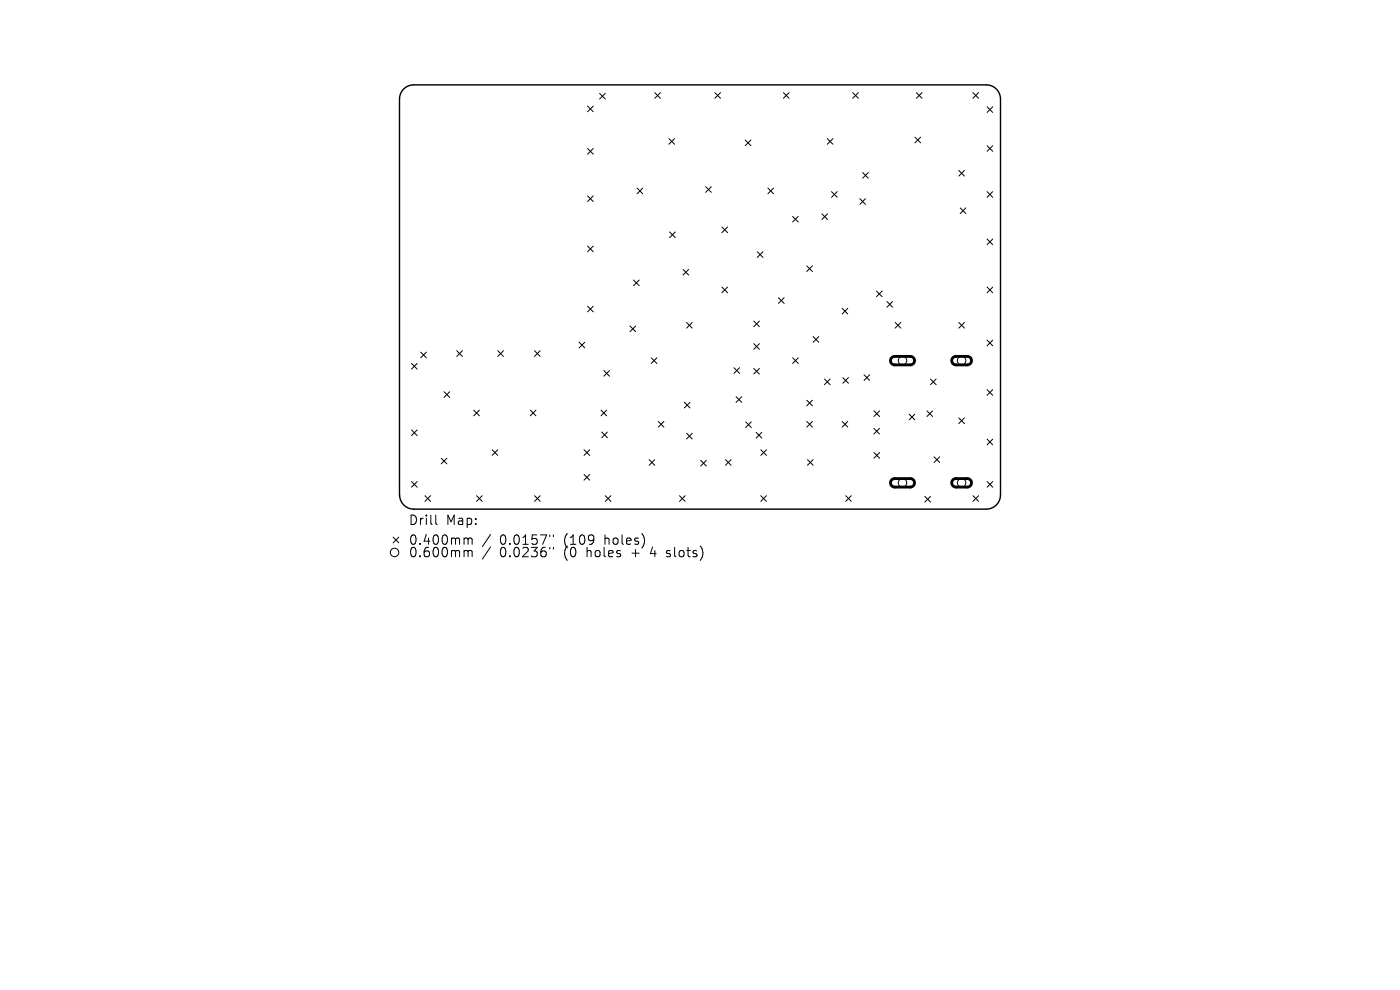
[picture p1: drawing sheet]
<svg xmlns="http://www.w3.org/2000/svg" width="297mm" height="210mm" viewBox="0 0 297 210" stroke-linecap="round" stroke-linejoin="round" font-family="sans-serif">
<defs><g id="words">
<g font-size="2.8">
<text x="86.6" y="111.7">Drill</text>
<text x="94.6" y="111.7">Map:</text>
<text x="86.6" y="115.9">0.400mm</text>
<text x="86.6" y="118.5">0.600mm</text>
<text x="106" y="115.9">0.0157&quot;</text>
<text x="106" y="118.5">0.0236&quot;</text>
<text x="119.8" y="115.9">(109</text>
<text x="119.8" y="118.5">(0</text>
<text x="124.7" y="118.5">holes</text>
<text x="128.5" y="115.9">holes)</text>
<text x="134.5" y="118.5">+</text>
<text x="138.7" y="118.5">4</text>
<text x="142.3" y="118.5">slots)</text>
</g>
</g></defs>
<path d="M85.7 18.8a3 3 0 0 1 2.1-.8h121.5a3 3 0 0 1 3 3v84a3 3 0 0 1-3 3h-121.5a3 3 0 0 1-3-3v-84a3 3 0 0 1 .9-2.2z" fill="none" stroke="#000" stroke-width=".3"/>
<g fill="none" stroke="#000" stroke-width=".21">
<path d="M127.2 19.8l1.2 1.2M128.4 19.8l-1.2 1.2M138.9 19.7l1.2 1.2M140.1 19.7l-1.2 1.2M151.7 19.7l1.2 1.2M152.9 19.7l-1.2 1.2M166.2 19.7l1.2 1.2M167.4 19.7l-1.2 1.2M180.9 19.7l1.2 1.2M182.1 19.7l-1.2 1.2M194.4 19.7l1.2 1.2M195.6 19.7l-1.2 1.2"/>
<path d="M206.4 19.7l1.2 1.2M207.6 19.7l-1.2 1.2M124.7 22.5l1.2 1.2M124.7 31.5l1.2 1.2M125.9 22.5l-1.2 1.2M125.9 31.5l-1.2 1.2M135.2 39.9l1.2 1.2M136.4 39.9l-1.2 1.2M141.9 29.4l1.2 1.2M143.1 29.4l-1.2 1.2M149.7 39.6l1.2 1.2M150.9 39.6l-1.2 1.2"/>
<path d="M158.1 29.7l1.2 1.2M159.3 29.7l-1.2 1.2M162.9 39.9l1.2 1.2M164.1 39.9l-1.2 1.2M175.5 29.4l1.2 1.2M176.7 29.4l-1.2 1.2M183 36.6l1.2 1.2M184.2 36.6l-1.2 1.2M194.1 29.1l1.2 1.2M195.3 29.1l-1.2 1.2M203.4 36.2l1.2 1.2M204.6 36.2l-1.2 1.2"/>
<path d="M209.4 22.7l1.2 1.2M209.4 30.9l1.2 1.2M210.6 30.9l-1.2 1.2M210.6 22.7l-1.2 1.2M124.7 41.6l1.2 1.2M124.7 52.2l1.2 1.2M125.9 41.6l-1.2 1.2M125.9 52.2l-1.2 1.2M134.4 59.4l1.2 1.2M135.6 59.4l-1.2 1.2M142.1 49.2l1.2 1.2M143.3 49.2l-1.2 1.2"/>
<path d="M144.9 57.2l1.2 1.2M146.1 57.2l-1.2 1.2M153.2 48.2l1.2 1.2M154.4 48.2l-1.2 1.2M160.7 53.4l1.2 1.2M161.9 53.4l-1.2 1.2M168.2 45.9l1.2 1.2M169.4 45.9l-1.2 1.2M171.2 56.4l1.2 1.2M172.4 56.4l-1.2 1.2M174.4 45.4l1.2 1.2M175.6 45.4l-1.2 1.2"/>
<path d="M176.4 40.7l1.2 1.2M177.6 40.7l-1.2 1.2M182.4 42.2l1.2 1.2M183.6 42.2l-1.2 1.2M203.7 44.1l1.2 1.2M204.9 44.1l-1.2 1.2M209.4 40.7l1.2 1.2M209.4 50.7l1.2 1.2M210.6 40.7l-1.2 1.2M210.6 50.7l-1.2 1.2M87.3 77.1l1.2 1.2M88.5 77.1l-1.2 1.2"/>
<path d="M89.3 74.7l1.2 1.2M90.5 74.7l-1.2 1.2M96.9 74.4l1.2 1.2M98.1 74.4l-1.2 1.2M105.6 74.4l1.2 1.2M106.8 74.4l-1.2 1.2M113.4 74.4l1.2 1.2M114.6 74.4l-1.2 1.2M122.9 72.6l1.2 1.2M124.1 72.6l-1.2 1.2M124.7 65l1.2 1.2M125.9 65l-1.2 1.2"/>
<path d="M128.1 78.6l1.2 1.2M129.3 78.6l-1.2 1.2M133.7 69.2l1.2 1.2M134.9 69.2l-1.2 1.2M138.2 75.9l1.2 1.2M139.4 75.9l-1.2 1.2M145.7 68.4l1.2 1.2M146.9 68.4l-1.2 1.2M153.2 60.9l1.2 1.2M154.4 60.9l-1.2 1.2M155.7 78l1.2 1.2M156.9 78l-1.2 1.2"/>
<path d="M159.9 68.1l1.2 1.2M159.9 72.9l1.2 1.2M159.9 78.2l1.2 1.2M161.1 68.1l-1.2 1.2M161.1 72.9l-1.2 1.2M161.1 78.2l-1.2 1.2M165.2 63.2l1.2 1.2M166.4 63.2l-1.2 1.2M168.2 75.9l1.2 1.2M169.4 75.9l-1.2 1.2M172.5 71.4l1.2 1.2M173.7 71.4l-1.2 1.2"/>
<path d="M178.7 65.4l1.2 1.2M179.9 65.4l-1.2 1.2M183.3 79.5l1.2 1.2M184.5 79.5l-1.2 1.2M185.9 61.7l1.2 1.2M187.1 61.7l-1.2 1.2M188.2 64l1.2 1.2M189.4 64l-1.2 1.2M189.9 68.4l1.2 1.2M191.1 68.4l-1.2 1.2M203.4 68.4l1.2 1.2M204.6 68.4l-1.2 1.2"/>
<path d="M209.4 60.9l1.2 1.2M209.4 72.2l1.2 1.2M210.6 60.9l-1.2 1.2M210.6 72.2l-1.2 1.2M87.3 91.2l1.2 1.2M88.5 91.2l-1.2 1.2M93.6 97.2l1.2 1.2M94.2 83.1l1.2 1.2M94.8 97.2l-1.2 1.2M95.4 83.1l-1.2 1.2M100.5 87l1.2 1.2M101.7 87l-1.2 1.2"/>
<path d="M104.4 95.4l1.2 1.2M105.6 95.4l-1.2 1.2M112.5 87l1.2 1.2M113.7 87l-1.2 1.2M123.9 95.4l1.2 1.2M125.1 95.4l-1.2 1.2M127.5 87l1.2 1.2M127.7 91.7l1.2 1.2M128.7 87l-1.2 1.2M128.9 91.7l-1.2 1.2M137.7 97.5l1.2 1.2M138.9 97.5l-1.2 1.2"/>
<path d="M139.7 89.4l1.2 1.2M140.9 89.4l-1.2 1.2M145.2 85.3l1.2 1.2M145.7 91.9l1.2 1.2M146.4 85.3l-1.2 1.2M146.9 91.9l-1.2 1.2M148.7 97.7l1.2 1.2M149.9 97.7l-1.2 1.2M153.9 97.5l1.2 1.2M155.1 97.5l-1.2 1.2M156.2 84.2l1.2 1.2M157.4 84.2l-1.2 1.2"/>
<path d="M158.2 89.5l1.2 1.2M159.4 89.5l-1.2 1.2M160.4 91.7l1.2 1.2M161.4 95.4l1.2 1.2M161.6 91.7l-1.2 1.2M162.6 95.4l-1.2 1.2M171.2 89.4l1.2 1.2M171.2 84.9l1.2 1.2M171.3 97.5l1.2 1.2M172.4 84.9l-1.2 1.2M172.4 89.4l-1.2 1.2M172.5 97.5l-1.2 1.2"/>
<path d="M174.9 80.4l1.2 1.2M176.1 80.4l-1.2 1.2M178.7 89.4l1.2 1.2M178.8 80.1l1.2 1.2M179.9 89.4l-1.2 1.2M180 80.1l-1.2 1.2M185.4 90.9l1.2 1.2M185.4 87.2l1.2 1.2M185.4 96l1.2 1.2M186.6 90.9l-1.2 1.2M186.6 87.2l-1.2 1.2M186.6 96l-1.2 1.2"/>
<path d="M192.9 87.9l1.2 1.2M194.1 87.9l-1.2 1.2M196.7 87.2l1.2 1.2M197.4 80.4l1.2 1.2M197.9 87.2l-1.2 1.2M198.2 96.9l1.2 1.2M198.6 80.4l-1.2 1.2M199.4 96.9l-1.2 1.2M203.4 88.7l1.2 1.2M204.6 88.7l-1.2 1.2M209.4 82.7l1.2 1.2M209.4 93.2l1.2 1.2"/>
<path d="M210.6 82.7l-1.2 1.2M210.6 93.2l-1.2 1.2M83.4 114l1.2 1.2M84.6 114l-1.2 1.2M87.3 102.2l1.2 1.2M88.5 102.2l-1.2 1.2M90.2 105.2l1.2 1.2M91.4 105.2l-1.2 1.2M92.4 109.3v1.7l.3 .3M98.7 114.1h.3l.3 .3M98.7 116.8h.3l.3 .3M99.3 114.4l.3-.3 .5 .1 .1 1.3"/>
<path d="M99.3 114.4v1.1M99.3 117.1v1M99.3 117.1l.3-.3 .5 .1 .1 1.2M101.1 105.2l1.2 1.2M102.3 105.2l-1.2 1.2M104.1 113.4l-1.7 2.5M104.1 116l-1.7 2.6M113.4 105.2l1.2 1.2M114.6 105.2l-1.2 1.2M116.6 113.5v.3M116.6 116.1v.4M117.4 113.5v.3"/>
<path d="M117.4 116.1v.4M123.9 100.7l1.2 1.2M125.1 100.7l-1.2 1.2M128.4 105.2l1.2 1.2M129.6 105.2l-1.2 1.2M141.4 118l.2 .1M141.5 116.9v.4M144.2 105.2l1.2 1.2M145.4 105.2l-1.2 1.2M161.4 105.2l1.2 1.2M162.6 105.2l-1.2 1.2M179.4 105.2l1.2 1.2"/>
<path d="M180.6 105.2l-1.2 1.2M196.2 105.3l1.2 1.2M197.4 105.3l-1.2 1.2M206.4 105.2l1.2 1.2M207.6 105.2l-1.2 1.2M209.4 102.2l1.2 1.2M210.6 102.2l-1.2 1.2"/>
<circle cx="191.5" cy="76.5" r=".9"/>
<circle cx="204" cy="76.5" r=".9"/>
<circle cx="83.7" cy="117.2" r=".9"/>
<circle cx="191.5" cy="102.4" r=".9"/>
<circle cx="204" cy="102.4" r=".9"/>
</g>
<path d="M189.2 75.9l.5-.3h3.4a.9 .9 0 0 1 .9 .9 .9 .9 0 0 1-.9 .9h-3.3a.9 .9 0 0 1-.8-.6 .9 .9 0 0 1 .2-.9zM202.2 75.9l.5-.3h2.5a.9 .9 0 0 1 .9 .9 .9 .9 0 0 1-.9 .9h-2.4a.9 .9 0 0 1-.8-.6 .9 .9 0 0 1 .2-.9zM189.2 101.8l.5-.3h3.4a.9 .9 0 0 1 .9 .9 .9 .9 0 0 1-.9 .9h-3.3a.9 .9 0 0 1-.8-.5 .9 .9 0 0 1 .2-1zM202.2 101.8l.5-.3h2.5a.9 .9 0 0 1 .9 .9 .9 .9 0 0 1-.9 .9h-2.4a.9 .9 0 0 1-.8-.5 .9 .9 0 0 1 .2-1z" fill="none" stroke="#000" stroke-width=".6"/>
<use href="#words"/>
</svg>
